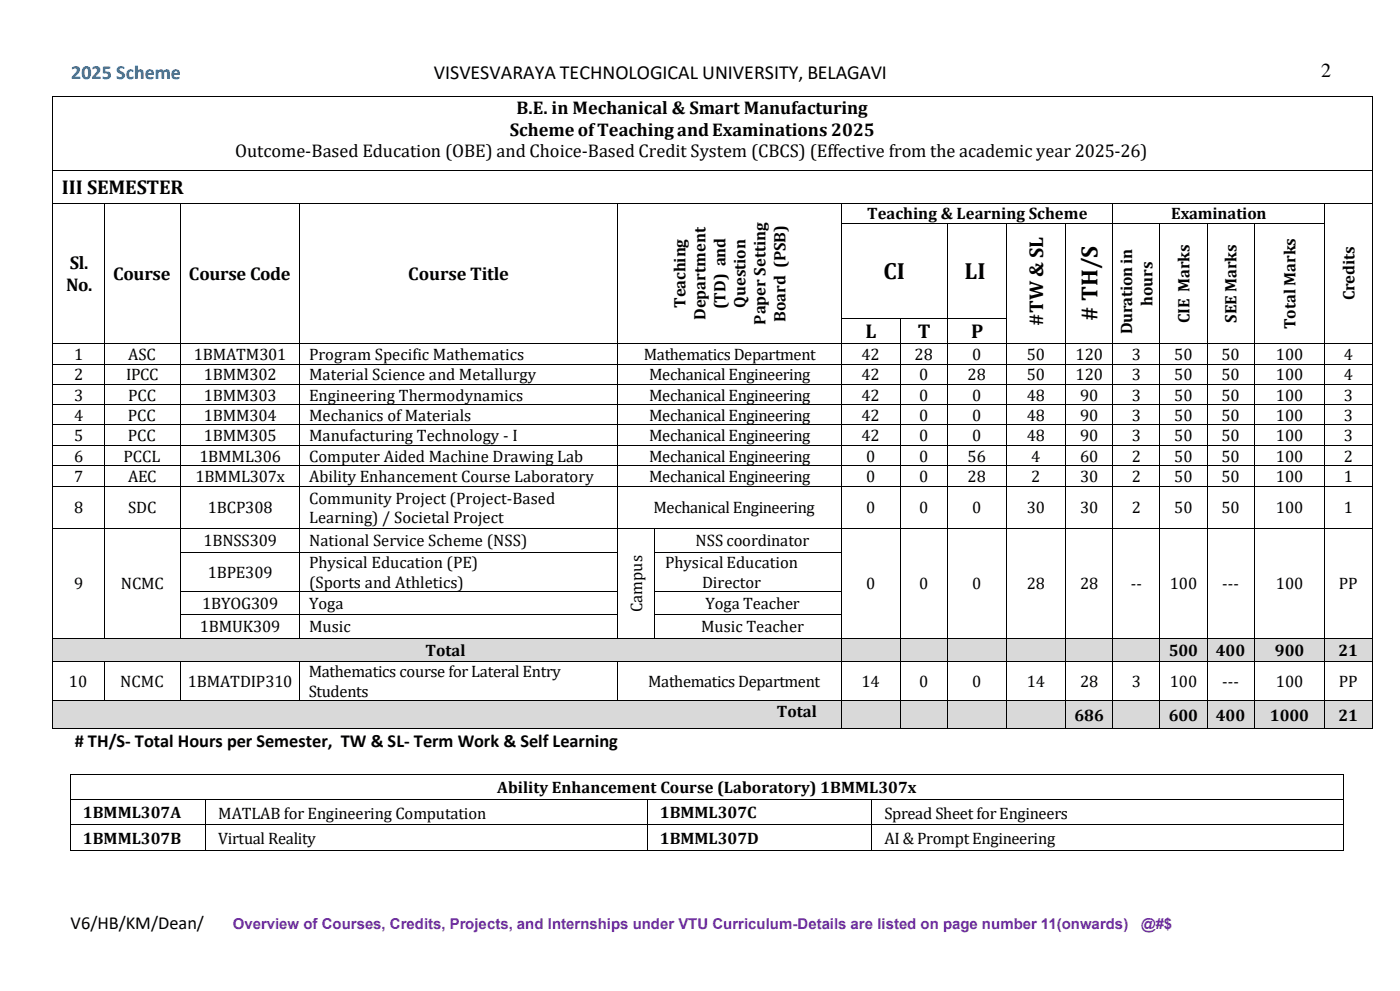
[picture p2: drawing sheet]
<svg xmlns="http://www.w3.org/2000/svg" width="297mm" height="210mm" viewBox="0 0 297 210" stroke-linecap="round" stroke-linejoin="round" font-family="sans-serif">
<defs><g id="words">
<g font-size="5">
<text x="187.4" y="59.2">CI</text>
<text x="204.7" y="59.2">LI</text>
<text x="232.9" y="68" transform="rotate(-90 232.9 68)"># TH/S</text>
</g>
<text font-size="4.2" fill="#0070c0" x="15.1" y="16.8">2025 Scheme</text>
<g font-size="4.2">
<text x="92.1" y="16.8">VISVESVARAYA TECHNOLOGICAL UNIVERSITY, BELAGAVI</text>
<text x="280.3" y="16.4">2</text>
<text x="13.1" y="41.2">III SEMESTER</text>
<text x="183.7" y="71.6">L</text>
<text x="194.7" y="71.6">T</text>
<text x="206.1" y="71.6">P</text>
<text x="221.3" y="69" transform="rotate(-90 221.3 69)">#TW &amp; SL</text>
</g>
<g font-size="3.9">
<text x="108.2" y="28.8">SchemeofTeachingandExaminations 2025</text>
<text x="109.6" y="24.2">B.E. in Mechanical &amp; Smart Manufacturing</text>
<text x="49.9" y="33.3">Outcome-Based Education (OBE) and Choice-Based Credit System (CBCS) (Effective from the academic year 2025-26)</text>
<text x="14.8" y="57.1">Sl.</text>
<text x="24" y="59.4">Course</text>
<text x="40.1" y="59.4">Course Code</text>
<text x="86.6" y="59.4">Course Title</text>
<text x="14" y="61.6">No.</text>
<text x="15.9" y="158.3"># TH/S- Total Hours per Semester, TW &amp; SL- Term Work &amp; Self Learning</text>
<text x="15" y="196.8">V6/HB/KM/Dean/</text>
</g>
<g font-size="3.5">
<text x="184" y="46.4">Teaching &amp; Learning Scheme</text>
<text x="248.5" y="46.4">Examination</text>
<text x="145.4" y="65.3" transform="rotate(-90 145.4 65.3)">Teaching</text>
<text x="153.9" y="65.6" transform="rotate(-90 153.9 65.6)">(TD) and</text>
<text x="158.2" y="65.3" transform="rotate(-90 158.2 65.3)">Question</text>
<text x="244.5" y="64.8" transform="rotate(-90 244.5 64.8)">hours</text>
<text x="287.4" y="63.7" transform="rotate(-90 287.4 63.7)">Credits</text>
<text x="149.7" y="67.8" transform="rotate(-90 149.7 67.8)">Department</text>
<text x="162.4" y="68.8" transform="rotate(-90 162.4 68.8)">Paper Setting</text>
<text x="166.7" y="68.3" transform="rotate(-90 166.7 68.3)">Board (PSB)</text>
<text x="240.2" y="70.9" transform="rotate(-90 240.2 70.9)">Duration in</text>
<text x="252.4" y="68.5" transform="rotate(-90 252.4 68.5)">CIE Marks</text>
<text x="262.4" y="68.5" transform="rotate(-90 262.4 68.5)">SEE Marks</text>
<text x="274.9" y="69.8" transform="rotate(-90 274.9 69.8)">Total Marks</text>
<text x="15.7" y="76.3">1</text>
<text x="27.2" y="76.3">ASC</text>
<text x="41.1" y="76.3">1BMATM301</text>
<text x="65.6" y="76.3">Program Specific Mathematics</text>
<text x="136.6" y="76.3">Mathematics Department</text>
<text x="182.8" y="76.3">42</text>
<text x="194" y="76.3">28</text>
<text x="206.3" y="76.3">0</text>
<text x="217.8" y="76.3">50</text>
<text x="228.2" y="76.3">120</text>
<text x="240.1" y="76.3">3</text>
<text x="249.2" y="76.3">50</text>
<text x="259.2" y="76.3">50</text>
<text x="270.7" y="76.3">100</text>
<text x="285.2" y="76.3">4</text>
<text x="15.7" y="80.6">2</text>
<text x="26.8" y="80.6">IPCC</text>
<text x="43.2" y="80.6">1BMM302</text>
<text x="65.6" y="80.6">Material Science and Metallurgy</text>
<text x="137.7" y="80.6">Mechanical Engineering</text>
<text x="182.8" y="80.6">42</text>
<text x="195" y="80.6">0</text>
<text x="205.3" y="80.6">28</text>
<text x="217.8" y="80.6">50</text>
<text x="228.2" y="80.6">120</text>
<text x="240.1" y="80.6">3</text>
<text x="249.2" y="80.6">50</text>
<text x="259.2" y="80.6">50</text>
<text x="270.7" y="80.6">100</text>
<text x="285.2" y="80.6">4</text>
<text x="15.7" y="84.9">3</text>
<text x="15.7" y="89.2">4</text>
<text x="27.1" y="89.2">PCC</text>
<text x="27.2" y="84.9">PCC</text>
<text x="43.2" y="84.9">1BMM303</text>
<text x="43.2" y="89.2">1BMM304</text>
<text x="65.6" y="84.9">Engineering Thermodynamics</text>
<text x="65.6" y="89.2">Mechanics of Materials</text>
<text x="137.7" y="84.9">Mechanical Engineering</text>
<text x="137.7" y="89.2">Mechanical Engineering</text>
<text x="182.8" y="84.9">42</text>
<text x="182.8" y="89.2">42</text>
<text x="195" y="84.9">0</text>
<text x="195" y="89.2">0</text>
<text x="206.3" y="84.9">0</text>
<text x="206.3" y="89.2">0</text>
<text x="217.8" y="84.9">48</text>
<text x="217.8" y="89.2">48</text>
<text x="229.2" y="84.9">90</text>
<text x="229.2" y="89.2">90</text>
<text x="240.1" y="84.9">3</text>
<text x="240.1" y="89.2">3</text>
<text x="249.2" y="84.9">50</text>
<text x="249.2" y="89.2">50</text>
<text x="259.2" y="84.9">50</text>
<text x="259.2" y="89.2">50</text>
<text x="270.7" y="84.9">100</text>
<text x="270.7" y="89.2">100</text>
<text x="285.2" y="84.9">3</text>
<text x="285.2" y="89.2">3</text>
<text x="15.7" y="93.5">5</text>
<text x="27.1" y="93.5">PCC</text>
<text x="43.2" y="93.5">1BMM305</text>
<text x="65.6" y="93.5">Manufacturing Technology - I</text>
<text x="137.7" y="93.5">Mechanical Engineering</text>
<text x="182.8" y="93.5">42</text>
<text x="195" y="93.5">0</text>
<text x="206.3" y="93.5">0</text>
<text x="217.8" y="93.5">48</text>
<text x="229.2" y="93.5">90</text>
<text x="240.1" y="93.5">3</text>
<text x="249.2" y="93.5">50</text>
<text x="259.2" y="93.5">50</text>
<text x="270.7" y="93.5">100</text>
<text x="285.2" y="93.5">3</text>
<text x="15.7" y="97.8">6</text>
<text x="26.2" y="97.8">PCCL</text>
<text x="42.3" y="97.8">1BMML306</text>
<text x="65.6" y="97.8">Computer Aided Machine Drawing Lab</text>
<text x="137.7" y="97.8">Mechanical Engineering</text>
<text x="183.8" y="97.8">0</text>
<text x="195" y="97.8">0</text>
<text x="205.3" y="97.8">56</text>
<text x="218.8" y="97.8">4</text>
<text x="229.2" y="97.8">60</text>
<text x="240.1" y="97.8">2</text>
<text x="249.2" y="97.8">50</text>
<text x="259.2" y="97.8">50</text>
<text x="270.7" y="97.8">100</text>
<text x="285.2" y="97.8">2</text>
<text x="15.7" y="102.2">7</text>
<text x="27.2" y="102.2">AEC</text>
<text x="41.5" y="102.2">1BMML307x</text>
<text x="65.6" y="102.2">Ability Enhancement Course Laboratory</text>
<text x="65.6" y="106.8">Community Project (Project-Based</text>
<text x="137.7" y="102.2">Mechanical Engineering</text>
<text x="183.8" y="102.2">0</text>
<text x="195" y="102.2">0</text>
<text x="205.3" y="102.2">28</text>
<text x="218.8" y="102.2">2</text>
<text x="229.2" y="102.2">30</text>
<text x="240.1" y="102.2">2</text>
<text x="249.2" y="102.2">50</text>
<text x="259.2" y="102.2">50</text>
<text x="270.7" y="102.2">100</text>
<text x="285.2" y="102.2">1</text>
<text x="15.7" y="108.9">8</text>
<text x="27.2" y="108.9">SDC</text>
<text x="44.1" y="108.9">1BCP308</text>
<text x="65.6" y="110.9">Learning) / Societal Project</text>
<text x="138.7" y="108.9">Mechanical Engineering</text>
<text x="183.8" y="108.9">0</text>
<text x="195" y="108.9">0</text>
<text x="206.3" y="108.9">0</text>
<text x="217.8" y="108.9">30</text>
<text x="229.2" y="108.9">30</text>
<text x="240.1" y="108.9">2</text>
<text x="249.2" y="108.9">50</text>
<text x="259.2" y="108.9">50</text>
<text x="270.7" y="108.9">100</text>
<text x="285.2" y="108.9">1</text>
<text x="43.2" y="115.8">1BNSS309</text>
<text x="65.6" y="115.8">National Service Scheme (NSS)</text>
<text x="147.6" y="115.8">NSS coordinator</text>
<text x="15.7" y="125">9</text>
<text x="25.7" y="125">NCMC</text>
<text x="44.1" y="122.5">1BPE309</text>
<text x="65.6" y="120.4">Physical Education (PE)</text>
<text x="65.6" y="124.6">(Sports and Athletics)</text>
<text x="141.1" y="120.4">PhysicalEducation</text>
<text x="149" y="124.6">Director</text>
<text x="183.8" y="125">0</text>
<text x="195" y="125">0</text>
<text x="206.3" y="125">0</text>
<text x="217.8" y="125">28</text>
<text x="229.2" y="125">28</text>
<text x="239.9" y="125">--</text>
<text x="248.2" y="125">100</text>
<text x="259.3" y="125">---</text>
<text x="270.7" y="125">100</text>
<text x="284.1" y="125">PP</text>
<text x="42.9" y="129.2">1BYOG309</text>
<text x="65.6" y="129.2">Yoga</text>
<text x="136.3" y="129.8" transform="rotate(-90 136.3 129.8)">Campus</text>
<text x="149.7" y="129.2">Yoga Teacher</text>
<text x="42.4" y="134.1">1BMUK309</text>
<text x="65.6" y="134.1">Music</text>
<text x="148.7" y="134.1">Music Teacher</text>
<text x="65.5" y="143.6">Mathematics course for Lateral Entry</text>
<text x="90.3" y="139">Total</text>
<text x="248" y="139">500</text>
<text x="258" y="139">400</text>
<text x="270.5" y="139">900</text>
<text x="284" y="139">21</text>
<text x="14.6" y="145.7">10</text>
<text x="25.5" y="145.7">NCMC</text>
<text x="39.8" y="145.7">1BMATDIP310</text>
<text x="65.5" y="147.7">Students</text>
<text x="137.5" y="145.7">Mathematics Department</text>
<text x="182.8" y="145.7">14</text>
<text x="195" y="145.7">0</text>
<text x="206.3" y="145.7">0</text>
<text x="217.8" y="145.7">14</text>
<text x="229.2" y="145.7">28</text>
<text x="240.1" y="145.7">3</text>
<text x="248.2" y="145.7">100</text>
<text x="259.3" y="145.7">---</text>
<text x="270.7" y="145.7">100</text>
<text x="284.1" y="145.7">PP</text>
<text x="164.8" y="152.1">Total</text>
<text x="228" y="152.8">686</text>
<text x="248" y="152.8">600</text>
<text x="258" y="152.8">400</text>
<text x="269.5" y="152.8">1000</text>
<text x="284" y="152.8">21</text>
<text x="17.6" y="173.5">1BMML307A</text>
<text x="46.3" y="173.6">MATLAB for Engineering Computation</text>
<text x="105.5" y="168.1">Ability Enhancement Course (Laboratory) 1BMML307x</text>
<text x="140" y="173.5">1BMML307C</text>
<text x="187.6" y="173.6">Spread Sheet for Engineers</text>
<text x="17.6" y="178.8">1BMML307B</text>
<text x="46.3" y="179">Virtual Reality</text>
<text x="140" y="178.8">1BMML307D</text>
<text x="187.6" y="179">AI &amp; PromptEngineering</text>
</g>
<g font-size="3.2" fill="#7030a0">
<text x="49.4" y="196.8">Overview of Courses, Credits, Projects, and Internships under VTU Curriculum-Details are listed on page number 11(onwards)</text>
<text x="242.1" y="196.8">@#$</text>
</g>
</g></defs>
<g fill="#000">
<path d="M11 20.3h.1v.2h-.1z" fill-rule="evenodd"/>
<path d="M11 20.3h.1v.2h-.1z" fill-rule="evenodd"/>
<path d="M11 36.1h.1v.1h-.1z" fill-rule="evenodd"/>
<path d="M291 20.3h.2v.2h-.2z" fill-rule="evenodd"/>
<path d="M291 20.3h.2v.2h-.2z" fill-rule="evenodd"/>
<path d="M291 36.1h.2v.1h-.2z" fill-rule="evenodd"/>
<path d="M11 43h.1v.1h-.1z" fill-rule="evenodd"/>
<path d="M11 47.3h.1v.1h-.1z" fill-rule="evenodd"/>
<path d="M22 43h.2v.1h-.2z" fill-rule="evenodd"/>
<path d="M22 47.3h.2v.1h-.2z" fill-rule="evenodd"/>
<path d="M38.1 43h.2v.1h-.2z" fill-rule="evenodd"/>
<path d="M38.1 47.3h.2v.1h-.2z" fill-rule="evenodd"/>
<path d="M63.4 43h.2v.1h-.2z" fill-rule="evenodd"/>
<path d="M63.4 47.3h.2v.1h-.2z" fill-rule="evenodd"/>
<path d="M131 43h.2v.1h-.2z" fill-rule="evenodd"/>
<path d="M131 47.3h.2v.1h-.2z" fill-rule="evenodd"/>
<path d="M178.5 43h.1v.1h-.1z" fill-rule="evenodd"/>
<path d="M178.5 47.3h.1v.1h-.1z" fill-rule="evenodd"/>
<path d="M200.9 47.3h.2v.1h-.2z" fill-rule="evenodd"/>
<path d="M213.4 47.3h.2v.1h-.2z" fill-rule="evenodd"/>
<path d="M226.1 47.3h.1v.1h-.1z" fill-rule="evenodd"/>
<path d="M236 43h.2v.1h-.2z" fill-rule="evenodd"/>
<path d="M236 47.3h.2v.1h-.2z" fill-rule="evenodd"/>
<path d="M246 47.3h.2v.1h-.2z" fill-rule="evenodd"/>
<path d="M256 47.3h.2v.1h-.2z" fill-rule="evenodd"/>
<path d="M266.1 47.3h.1v.1h-.1z" fill-rule="evenodd"/>
<path d="M281.1 43h.1v.1h-.1z" fill-rule="evenodd"/>
<path d="M281.1 47.3h.1v.1h-.1z" fill-rule="evenodd"/>
<path d="M291 43h.2v.1h-.2z" fill-rule="evenodd"/>
<path d="M291 47.3h.2v.1h-.2z" fill-rule="evenodd"/>
<path d="M11 67.5h.1v.1h-.1z" fill-rule="evenodd"/>
<path d="M11 72.8h.1v.2h-.1z" fill-rule="evenodd"/>
<path d="M11 77.1h.1v.2h-.1z" fill-rule="evenodd"/>
<path d="M22 67.5h.2v.1h-.2z" fill-rule="evenodd"/>
<path d="M22 72.8h.2v.2h-.2z" fill-rule="evenodd"/>
<path d="M22 77.1h.2v.2h-.2z" fill-rule="evenodd"/>
<path d="M38.1 67.5h.2v.1h-.2z" fill-rule="evenodd"/>
<path d="M38.1 72.8h.2v.2h-.2z" fill-rule="evenodd"/>
<path d="M38.1 77.1h.2v.2h-.2z" fill-rule="evenodd"/>
<path d="M63.4 67.5h.2v.1h-.2z" fill-rule="evenodd"/>
<path d="M63.4 72.8h.2v.2h-.2z" fill-rule="evenodd"/>
<path d="M63.4 77.1h.2v.2h-.2z" fill-rule="evenodd"/>
<path d="M131 67.5h.2v.1h-.2z" fill-rule="evenodd"/>
<path d="M131 72.8h.2v.2h-.2z" fill-rule="evenodd"/>
<path d="M131 77.1h.2v.2h-.2z" fill-rule="evenodd"/>
<path d="M178.5 67.5h.1v.1h-.1z" fill-rule="evenodd"/>
<path d="M178.5 72.8h.1v.2h-.1z" fill-rule="evenodd"/>
<path d="M178.5 77.1h.1v.2h-.1z" fill-rule="evenodd"/>
<path d="M190.9 67.5h.2v.1h-.2z" fill-rule="evenodd"/>
<path d="M190.9 72.8h.2v.2h-.2z" fill-rule="evenodd"/>
<path d="M190.9 77.1h.2v.2h-.2z" fill-rule="evenodd"/>
<path d="M200.9 67.5h.2v.1h-.2z" fill-rule="evenodd"/>
<path d="M200.9 72.8h.2v.2h-.2z" fill-rule="evenodd"/>
<path d="M200.9 77.1h.2v.2h-.2z" fill-rule="evenodd"/>
<path d="M213.4 67.5h.2v.1h-.2z" fill-rule="evenodd"/>
<path d="M213.4 72.8h.2v.2h-.2z" fill-rule="evenodd"/>
<path d="M213.4 77.1h.2v.2h-.2z" fill-rule="evenodd"/>
<path d="M226.1 67.5h.1v.1h-.1z" fill-rule="evenodd"/>
<path d="M226.1 72.8h.1v.2h-.1z" fill-rule="evenodd"/>
<path d="M226.1 77.1h.1v.2h-.1z" fill-rule="evenodd"/>
<path d="M236 67.5h.2v.1h-.2z" fill-rule="evenodd"/>
<path d="M236 72.8h.2v.2h-.2z" fill-rule="evenodd"/>
<path d="M236 77.1h.2v.2h-.2z" fill-rule="evenodd"/>
<path d="M246 67.5h.2v.1h-.2z" fill-rule="evenodd"/>
<path d="M246 72.8h.2v.2h-.2z" fill-rule="evenodd"/>
<path d="M246 77.1h.2v.2h-.2z" fill-rule="evenodd"/>
<path d="M256 67.5h.2v.1h-.2z" fill-rule="evenodd"/>
<path d="M256 72.8h.2v.2h-.2z" fill-rule="evenodd"/>
<path d="M256 77.1h.2v.2h-.2z" fill-rule="evenodd"/>
<path d="M266.1 67.5h.1v.1h-.1z" fill-rule="evenodd"/>
<path d="M266.1 72.8h.1v.2h-.1z" fill-rule="evenodd"/>
<path d="M266.1 77.1h.1v.2h-.1z" fill-rule="evenodd"/>
<path d="M281.1 67.5h.1v.1h-.1z" fill-rule="evenodd"/>
<path d="M281.1 72.8h.1v.2h-.1z" fill-rule="evenodd"/>
<path d="M281.1 77.1h.1v.2h-.1z" fill-rule="evenodd"/>
<path d="M291 67.5h.2v.1h-.2z" fill-rule="evenodd"/>
<path d="M291 72.8h.2v.2h-.2z" fill-rule="evenodd"/>
<path d="M291 77.1h.2v.2h-.2z" fill-rule="evenodd"/>
<path d="M11 81.4h.1v.2h-.1z" fill-rule="evenodd"/>
<path d="M11 85.7h.1v.2h-.1z" fill-rule="evenodd"/>
<path d="M11 90h.1v.2h-.1z" fill-rule="evenodd"/>
<path d="M11 94.3h.1v.2h-.1z" fill-rule="evenodd"/>
<path d="M11 98.7h.1v.1h-.1z" fill-rule="evenodd"/>
<path d="M22 81.4h.2v.2h-.2z" fill-rule="evenodd"/>
<path d="M22 85.7h.2v.2h-.2z" fill-rule="evenodd"/>
<path d="M22 90h.2v.2h-.2z" fill-rule="evenodd"/>
<path d="M22 94.3h.2v.2h-.2z" fill-rule="evenodd"/>
<path d="M22 98.7h.2v.1h-.2z" fill-rule="evenodd"/>
<path d="M38.1 81.4h.2v.2h-.2z" fill-rule="evenodd"/>
<path d="M38.1 85.7h.2v.2h-.2z" fill-rule="evenodd"/>
<path d="M38.1 90h.2v.2h-.2z" fill-rule="evenodd"/>
<path d="M38.1 94.3h.2v.2h-.2z" fill-rule="evenodd"/>
<path d="M38.1 98.7h.2v.1h-.2z" fill-rule="evenodd"/>
<path d="M63.4 81.4h.2v.2h-.2z" fill-rule="evenodd"/>
<path d="M63.4 85.7h.2v.2h-.2z" fill-rule="evenodd"/>
<path d="M63.4 90h.2v.2h-.2z" fill-rule="evenodd"/>
<path d="M63.4 94.3h.2v.2h-.2z" fill-rule="evenodd"/>
<path d="M63.4 98.7h.2v.1h-.2z" fill-rule="evenodd"/>
<path d="M131 81.4h.2v.2h-.2z" fill-rule="evenodd"/>
<path d="M131 85.7h.2v.2h-.2z" fill-rule="evenodd"/>
<path d="M131 90h.2v.2h-.2z" fill-rule="evenodd"/>
<path d="M131 94.3h.2v.2h-.2z" fill-rule="evenodd"/>
<path d="M131 98.7h.2v.1h-.2z" fill-rule="evenodd"/>
<path d="M178.5 81.4h.1v.2h-.1z" fill-rule="evenodd"/>
<path d="M178.5 85.7h.1v.2h-.1z" fill-rule="evenodd"/>
<path d="M178.5 90h.1v.2h-.1z" fill-rule="evenodd"/>
<path d="M178.5 94.3h.1v.2h-.1z" fill-rule="evenodd"/>
<path d="M178.5 98.7h.1v.1h-.1z" fill-rule="evenodd"/>
<path d="M190.9 81.4h.2v.2h-.2z" fill-rule="evenodd"/>
<path d="M190.9 85.7h.2v.2h-.2z" fill-rule="evenodd"/>
<path d="M190.9 90h.2v.2h-.2z" fill-rule="evenodd"/>
<path d="M190.9 94.3h.2v.2h-.2z" fill-rule="evenodd"/>
<path d="M190.9 98.7h.2v.1h-.2z" fill-rule="evenodd"/>
<path d="M200.9 81.4h.2v.2h-.2z" fill-rule="evenodd"/>
<path d="M200.9 85.7h.2v.2h-.2z" fill-rule="evenodd"/>
<path d="M200.9 90h.2v.2h-.2z" fill-rule="evenodd"/>
<path d="M200.9 94.3h.2v.2h-.2z" fill-rule="evenodd"/>
<path d="M200.9 98.7h.2v.1h-.2z" fill-rule="evenodd"/>
<path d="M213.4 81.4h.2v.2h-.2z" fill-rule="evenodd"/>
<path d="M213.4 85.7h.2v.2h-.2z" fill-rule="evenodd"/>
<path d="M213.4 90h.2v.2h-.2z" fill-rule="evenodd"/>
<path d="M213.4 94.3h.2v.2h-.2z" fill-rule="evenodd"/>
<path d="M213.4 98.7h.2v.1h-.2z" fill-rule="evenodd"/>
<path d="M226.1 81.4h.1v.2h-.1z" fill-rule="evenodd"/>
<path d="M226.1 85.7h.1v.2h-.1z" fill-rule="evenodd"/>
<path d="M226.1 90h.1v.2h-.1z" fill-rule="evenodd"/>
<path d="M226.1 94.3h.1v.2h-.1z" fill-rule="evenodd"/>
<path d="M226.1 98.7h.1v.1h-.1z" fill-rule="evenodd"/>
<path d="M236 81.4h.2v.2h-.2z" fill-rule="evenodd"/>
<path d="M236 85.7h.2v.2h-.2z" fill-rule="evenodd"/>
<path d="M236 90h.2v.2h-.2z" fill-rule="evenodd"/>
<path d="M236 94.3h.2v.2h-.2z" fill-rule="evenodd"/>
<path d="M236 98.7h.2v.1h-.2z" fill-rule="evenodd"/>
<path d="M246 81.4h.2v.2h-.2z" fill-rule="evenodd"/>
<path d="M246 85.7h.2v.2h-.2z" fill-rule="evenodd"/>
<path d="M246 90h.2v.2h-.2z" fill-rule="evenodd"/>
<path d="M246 94.3h.2v.2h-.2z" fill-rule="evenodd"/>
<path d="M246 98.7h.2v.1h-.2z" fill-rule="evenodd"/>
<path d="M256 81.4h.2v.2h-.2z" fill-rule="evenodd"/>
<path d="M256 85.7h.2v.2h-.2z" fill-rule="evenodd"/>
<path d="M256 90h.2v.2h-.2z" fill-rule="evenodd"/>
<path d="M256 94.3h.2v.2h-.2z" fill-rule="evenodd"/>
<path d="M256 98.7h.2v.1h-.2z" fill-rule="evenodd"/>
<path d="M266.1 81.4h.1v.2h-.1z" fill-rule="evenodd"/>
<path d="M266.1 85.7h.1v.2h-.1z" fill-rule="evenodd"/>
<path d="M266.1 90h.1v.2h-.1z" fill-rule="evenodd"/>
<path d="M266.1 94.3h.1v.2h-.1z" fill-rule="evenodd"/>
<path d="M266.1 98.7h.1v.1h-.1z" fill-rule="evenodd"/>
<path d="M281.1 81.4h.1v.2h-.1z" fill-rule="evenodd"/>
<path d="M281.1 85.7h.1v.2h-.1z" fill-rule="evenodd"/>
<path d="M281.1 90h.1v.2h-.1z" fill-rule="evenodd"/>
<path d="M281.1 94.3h.1v.2h-.1z" fill-rule="evenodd"/>
<path d="M281.1 98.7h.1v.1h-.1z" fill-rule="evenodd"/>
<path d="M291 81.4h.2v.2h-.2z" fill-rule="evenodd"/>
<path d="M291 85.7h.2v.2h-.2z" fill-rule="evenodd"/>
<path d="M291 90h.2v.2h-.2z" fill-rule="evenodd"/>
<path d="M291 94.3h.2v.2h-.2z" fill-rule="evenodd"/>
<path d="M291 98.7h.2v.1h-.2z" fill-rule="evenodd"/>
<path d="M11 103h.1v.1h-.1z" fill-rule="evenodd"/>
<path d="M11 112h.1v.2h-.1z" fill-rule="evenodd"/>
<path d="M11 116.9h.1v.2h-.1z" fill-rule="evenodd"/>
<path d="M22 103h.2v.1h-.2z" fill-rule="evenodd"/>
<path d="M22 112h.2v.2h-.2z" fill-rule="evenodd"/>
<path d="M22 116.9h.2v.2h-.2z" fill-rule="evenodd"/>
<path d="M38.1 103h.2v.1h-.2z" fill-rule="evenodd"/>
<path d="M38.1 112h.2v.2h-.2z" fill-rule="evenodd"/>
<path d="M38.1 116.9h.2v.2h-.2z" fill-rule="evenodd"/>
<path d="M63.4 103h.2v.1h-.2z" fill-rule="evenodd"/>
<path d="M63.4 112h.2v.2h-.2z" fill-rule="evenodd"/>
<path d="M63.4 116.9h.2v.2h-.2z" fill-rule="evenodd"/>
<path d="M131 103h.2v.1h-.2z" fill-rule="evenodd"/>
<path d="M131 112h.2v.2h-.2z" fill-rule="evenodd"/>
<path d="M131 116.9h.2v.2h-.2z" fill-rule="evenodd"/>
<path d="M138.9 112h.1v.2h-.1z" fill-rule="evenodd"/>
<path d="M138.9 116.9h.1v.2h-.1z" fill-rule="evenodd"/>
<path d="M178.5 103h.1v.1h-.1z" fill-rule="evenodd"/>
<path d="M178.5 112h.1v.2h-.1z" fill-rule="evenodd"/>
<path d="M178.5 116.9h.1v.2h-.1z" fill-rule="evenodd"/>
<path d="M190.9 103h.2v.1h-.2z" fill-rule="evenodd"/>
<path d="M190.9 112h.2v.2h-.2z" fill-rule="evenodd"/>
<path d="M190.9 116.9h.2v.2h-.2z" fill-rule="evenodd"/>
<path d="M200.9 103h.2v.1h-.2z" fill-rule="evenodd"/>
<path d="M200.9 112h.2v.2h-.2z" fill-rule="evenodd"/>
<path d="M200.9 116.9h.2v.2h-.2z" fill-rule="evenodd"/>
<path d="M213.4 103h.2v.1h-.2z" fill-rule="evenodd"/>
<path d="M213.4 112h.2v.2h-.2z" fill-rule="evenodd"/>
<path d="M213.4 116.9h.2v.2h-.2z" fill-rule="evenodd"/>
<path d="M226.1 103h.1v.1h-.1z" fill-rule="evenodd"/>
<path d="M226.1 112h.1v.2h-.1z" fill-rule="evenodd"/>
<path d="M226.1 116.9h.1v.2h-.1z" fill-rule="evenodd"/>
<path d="M236 103h.2v.1h-.2z" fill-rule="evenodd"/>
<path d="M236 112h.2v.2h-.2z" fill-rule="evenodd"/>
<path d="M236 116.9h.2v.2h-.2z" fill-rule="evenodd"/>
<path d="M246 103h.2v.1h-.2z" fill-rule="evenodd"/>
<path d="M246 112h.2v.2h-.2z" fill-rule="evenodd"/>
<path d="M246 116.9h.2v.2h-.2z" fill-rule="evenodd"/>
<path d="M256 103h.2v.1h-.2z" fill-rule="evenodd"/>
<path d="M256 112h.2v.2h-.2z" fill-rule="evenodd"/>
<path d="M256 116.9h.2v.2h-.2z" fill-rule="evenodd"/>
<path d="M266.1 103h.1v.1h-.1z" fill-rule="evenodd"/>
<path d="M266.1 112h.1v.2h-.1z" fill-rule="evenodd"/>
<path d="M266.1 116.9h.1v.2h-.1z" fill-rule="evenodd"/>
<path d="M281.1 103h.1v.1h-.1z" fill-rule="evenodd"/>
<path d="M281.1 112h.1v.2h-.1z" fill-rule="evenodd"/>
<path d="M281.1 116.9h.1v.2h-.1z" fill-rule="evenodd"/>
<path d="M291 103h.2v.1h-.2z" fill-rule="evenodd"/>
<path d="M291 112h.2v.2h-.2z" fill-rule="evenodd"/>
<path d="M291 116.9h.2v.2h-.2z" fill-rule="evenodd"/>
<path d="M11 125.4h.1v.1h-.1z" fill-rule="evenodd"/>
<path d="M11 130.3h.1v.2h-.1z" fill-rule="evenodd"/>
<path d="M22 125.4h.2v.1h-.2z" fill-rule="evenodd"/>
<path d="M22 130.3h.2v.2h-.2z" fill-rule="evenodd"/>
<path d="M38.1 125.4h.2v.1h-.2z" fill-rule="evenodd"/>
<path d="M38.1 130.3h.2v.2h-.2z" fill-rule="evenodd"/>
<path d="M63.4 125.4h.2v.1h-.2z" fill-rule="evenodd"/>
<path d="M63.4 130.3h.2v.2h-.2z" fill-rule="evenodd"/>
<path d="M131 125.4h.2v.1h-.2z" fill-rule="evenodd"/>
<path d="M131 130.3h.2v.2h-.2z" fill-rule="evenodd"/>
<path d="M138.9 125.4h.1v.1h-.1z" fill-rule="evenodd"/>
<path d="M138.9 130.3h.1v.2h-.1z" fill-rule="evenodd"/>
<path d="M178.5 125.4h.1v.1h-.1z" fill-rule="evenodd"/>
<path d="M178.5 130.3h.1v.2h-.1z" fill-rule="evenodd"/>
<path d="M190.9 125.4h.2v.1h-.2z" fill-rule="evenodd"/>
<path d="M190.9 130.3h.2v.2h-.2z" fill-rule="evenodd"/>
<path d="M200.9 125.4h.2v.1h-.2z" fill-rule="evenodd"/>
<path d="M200.9 130.3h.2v.2h-.2z" fill-rule="evenodd"/>
<path d="M213.4 125.4h.2v.1h-.2z" fill-rule="evenodd"/>
<path d="M213.4 130.3h.2v.2h-.2z" fill-rule="evenodd"/>
<path d="M226.1 125.4h.1v.1h-.1z" fill-rule="evenodd"/>
<path d="M226.1 130.3h.1v.2h-.1z" fill-rule="evenodd"/>
<path d="M236 125.4h.2v.1h-.2z" fill-rule="evenodd"/>
<path d="M236 130.3h.2v.2h-.2z" fill-rule="evenodd"/>
<path d="M246 125.4h.2v.1h-.2z" fill-rule="evenodd"/>
<path d="M246 130.3h.2v.2h-.2z" fill-rule="evenodd"/>
<path d="M256 125.4h.2v.1h-.2z" fill-rule="evenodd"/>
<path d="M256 130.3h.2v.2h-.2z" fill-rule="evenodd"/>
<path d="M266.1 125.4h.1v.1h-.1z" fill-rule="evenodd"/>
<path d="M266.1 130.3h.1v.2h-.1z" fill-rule="evenodd"/>
<path d="M281.1 125.4h.1v.1h-.1z" fill-rule="evenodd"/>
<path d="M281.1 130.3h.1v.2h-.1z" fill-rule="evenodd"/>
<path d="M291 125.4h.2v.1h-.2z" fill-rule="evenodd"/>
<path d="M291 130.3h.2v.2h-.2z" fill-rule="evenodd"/>
</g>
<g fill="none" stroke="#000" stroke-width=".21">
<path d="M11 20.5v15.6M11 36.2v6.8M11.1 20.4h279.9M11.1 36.2h279.9M291.1 20.5v15.6M291.1 36.2v6.8M11 43.1v4.2M11 47.4v20.1M11.1 43.1h10.9M22.1 43.1v4.2M22.1 47.4v20.1M22.2 43.1h16"/>
<path d="M38.2 43.1v4.2M38.2 47.4v20.1M38.3 43.1h25.1M63.5 43.1v4.2M63.5 47.4v20.1M63.6 43.1h67.4M131.1 43.1v4.2M131.1 47.4v20.1M131.2 43.1h47.3M178.5 43.1v4.2M178.5 47.4v20.1M178.6 43.1h57.4"/>
<path d="M178.6 47.3h22.3M201 47.4v20.1M201.1 47.3h12.3M213.5 47.4v20.1M213.6 47.3h12.5M226.1 47.4v20.1M226.2 47.3h9.8M236.1 43.1v4.2M236.1 47.4v20.1M236.2 43.1h44.9M236.2 47.3h9.8M246.1 47.4v20.1"/>
<path d="M246.2 47.3h9.8M256.1 47.4v20.1M256.2 47.3h9.9M266.1 47.4v20.1M266.2 47.3h14.9M281.1 43.1v4.2M281.1 47.4v20.1M281.2 43.1h9.8M291.1 43.1v4.2M291.1 47.4v20.1M11 67.6v5.2M11 73v4.1"/>
<path d="M11 77.3v4.1M11.1 72.9h10.9M11.1 77.2h10.9M22.1 67.6v5.2M22.1 73v4.1M22.1 77.3v4.1M22.2 72.9h16M22.2 77.2h16M38.2 67.6v5.2M38.2 73v4.1M38.2 77.3v4.1M38.3 72.9h25.1"/>
<path d="M38.3 77.2h25.1M63.5 67.6v5.2M63.5 73v4.1M63.5 77.3v4.1M63.6 72.9h67.4M63.6 77.2h67.4M131.1 67.6v5.2M131.1 73v4.1M131.1 77.3v4.1M131.2 72.9h47.3M131.2 77.2h47.3M178.5 67.6v5.2"/>
<path d="M178.5 73v4.1M178.5 77.3v4.1M178.6 67.5h12.3M178.6 72.9h12.3M178.6 77.2h12.3M191 67.6v5.2M191 73v4.1M191 77.3v4.1M191.1 67.5h9.8M191.1 72.9h9.8M191.1 77.2h9.8M201 67.6v5.2"/>
<path d="M201 73v4.1M201 77.3v4.1M201.1 67.5h12.3M201.1 72.9h12.3M201.1 77.2h12.3M213.5 67.6v5.2M213.5 73v4.1M213.5 77.3v4.1M213.6 72.9h12.5M213.6 77.2h12.5M226.1 67.6v5.2M226.1 73v4.1"/>
<path d="M226.1 77.3v4.1M226.2 72.9h9.8M226.2 77.2h9.8M236.1 67.6v5.2M236.1 73v4.1M236.1 77.3v4.1M236.2 72.9h9.8M236.2 77.2h9.8M246.1 67.6v5.2M246.1 73v4.1M246.1 77.3v4.1M246.2 72.9h9.8"/>
<path d="M246.2 77.2h9.8M256.1 67.6v5.2M256.1 73v4.1M256.1 77.3v4.1M256.2 72.9h9.9M256.2 77.2h9.9M266.1 67.6v5.2M266.1 73v4.1M266.1 77.3v4.1M266.2 72.9h14.9M266.2 77.2h14.9M281.1 67.6v5.2"/>
<path d="M281.1 73v4.1M281.1 77.3v4.1M281.2 72.9h9.8M281.2 77.2h9.8M291.1 67.6v5.2M291.1 73v4.1M291.1 77.3v4.1M11 81.6v4.1M11 85.9v4.1M11 90.2v4.1M11 94.5v4.2M11 98.8v4.2"/>
<path d="M11.1 81.5h10.9M11.1 85.8h10.9M11.1 90.1h10.9M11.1 94.4h10.9M11.1 98.7h10.9M22.1 81.6v4.1M22.1 85.9v4.1M22.1 90.2v4.1M22.1 94.5v4.2M22.1 98.8v4.2M22.2 81.5h16M22.2 85.8h16"/>
<path d="M22.2 90.1h16M22.2 94.4h16M22.2 98.7h16M38.2 81.6v4.1M38.2 85.9v4.1M38.2 90.2v4.1M38.2 94.5v4.2M38.2 98.8v4.2M38.3 81.5h25.1M38.3 85.8h25.1M38.3 90.1h25.1M38.3 94.4h25.1"/>
<path d="M38.3 98.7h25.1M63.5 81.6v4.1M63.5 85.9v4.1M63.5 90.2v4.1M63.5 94.5v4.2M63.5 98.8v4.2M63.6 81.5h67.4M63.6 85.8h67.4M63.6 90.1h67.4M63.6 94.4h67.4M63.6 98.7h67.4M131.1 81.6v4.1"/>
<path d="M131.1 85.9v4.1M131.1 90.2v4.1M131.1 94.5v4.2M131.1 98.8v4.2M131.2 81.5h47.3M131.2 85.8h47.3M131.2 90.1h47.3M131.2 94.4h47.3M131.2 98.7h47.3M178.5 81.6v4.1M178.5 85.9v4.1M178.5 90.2v4.1"/>
<path d="M178.5 94.5v4.2M178.5 98.8v4.2M178.6 81.5h12.3M178.6 85.8h12.3M178.6 90.1h12.3M178.6 94.4h12.3M178.6 98.7h12.3M191 81.6v4.1M191 85.9v4.1M191 90.2v4.1M191 94.5v4.2M191 98.8v4.2"/>
<path d="M191.1 81.5h9.8M191.1 85.8h9.8M191.1 90.1h9.8M191.1 94.4h9.8M191.1 98.7h9.8M201 81.6v4.1M201 85.9v4.1M201 90.2v4.1M201 94.5v4.2M201 98.8v4.2M201.1 81.5h12.3M201.1 85.8h12.3"/>
<path d="M201.1 90.1h12.3M201.1 94.4h12.3M201.1 98.7h12.3M213.5 81.6v4.1M213.5 85.9v4.1M213.5 90.2v4.1M213.5 94.5v4.2M213.5 98.8v4.2M213.6 81.5h12.5M213.6 85.8h12.5M213.6 90.1h12.5M213.6 94.4h12.5"/>
<path d="M213.6 98.7h12.5M226.1 81.6v4.1M226.1 85.9v4.1M226.1 90.2v4.1M226.1 94.5v4.2M226.1 98.8v4.2M226.2 81.5h9.8M226.2 85.8h9.8M226.2 90.1h9.8M226.2 94.4h9.8M226.2 98.7h9.8M236.1 81.6v4.1"/>
<path d="M236.1 85.9v4.1M236.1 90.2v4.1M236.1 94.5v4.2M236.1 98.8v4.2M236.2 81.5h9.8M236.2 85.8h9.8M236.2 90.1h9.8M236.2 94.4h9.8M236.2 98.7h9.8M246.1 81.6v4.1M246.1 85.9v4.1M246.1 90.2v4.1"/>
<path d="M246.1 94.5v4.2M246.1 98.8v4.2M246.2 81.5h9.8M246.2 85.8h9.8M246.2 90.1h9.8M246.2 94.4h9.8M246.2 98.7h9.8M256.1 81.6v4.1M256.1 85.9v4.1M256.1 90.2v4.1M256.1 94.5v4.2M256.1 98.8v4.2"/>
<path d="M256.2 81.5h9.9M256.2 85.8h9.9M256.2 90.1h9.9M256.2 94.4h9.9M256.2 98.7h9.9M266.1 81.6v4.1M266.1 85.9v4.1M266.1 90.2v4.1M266.1 94.5v4.2M266.1 98.8v4.2M266.2 81.5h14.9M266.2 85.8h14.9"/>
<path d="M266.2 90.1h14.9M266.2 94.4h14.9M266.2 98.7h14.9M281.1 81.6v4.1M281.1 85.9v4.1M281.1 90.2v4.1M281.1 94.5v4.2M281.1 98.8v4.2M281.2 81.5h9.8M281.2 85.8h9.8M281.2 90.1h9.8M281.2 94.4h9.8"/>
<path d="M281.2 98.7h9.8M291.1 81.6v4.1M291.1 85.9v4.1M291.1 90.2v4.1M291.1 94.5v4.2M291.1 98.8v4.2M11 103.1v8.9M11 112.2v4.7M11 117.1v8.3M11.1 103.1h10.9M11.1 112.1h10.9M22.1 103.1v8.9"/>
<path d="M22.1 112.2v4.7M22.1 117.1v8.3M22.2 103.1h16M22.2 112.1h16M38.2 103.1v8.9M38.2 112.2v4.7M38.2 117.1v8.3M38.3 103.1h25.1M38.3 112.1h25.1M38.3 117h25.1M63.5 103.1v8.9M63.5 112.2v4.7"/>
<path d="M63.5 117.1v8.3M63.6 103.1h67.4M63.6 112.1h67.4M63.6 117h67.4M131.1 103.1v8.9M131.1 112.2v4.7M131.1 117.1v8.3M131.2 103.1h47.3M131.2 112.1h7.7M139 112.2v4.7M139 117.1v8.3M139 112.1h39.5"/>
<path d="M139 117h39.5M178.5 103.1v8.9M178.5 112.2v4.7M178.5 117.1v8.3M178.6 103.1h12.3M178.6 112.1h12.3M191 103.1v8.9M191 112.2v4.7M191 117.1v8.3M191.1 103.1h9.8M191.1 112.1h9.8M201 103.1v8.9"/>
<path d="M201 112.2v4.7M201 117.1v8.3M201.1 103.1h12.3M201.1 112.1h12.3M213.5 103.1v8.9M213.5 112.2v4.7M213.5 117.1v8.3M213.6 103.1h12.5M213.6 112.1h12.5M226.1 103.1v8.9M226.1 112.2v4.7M226.1 117.1v8.3"/>
<path d="M226.2 103.1h9.8M226.2 112.1h9.8M236.1 103.1v8.9M236.1 112.2v4.7M236.1 117.1v8.3M236.2 103.1h9.8M236.2 112.1h9.8M246.1 103.1v8.9M246.1 112.2v4.7M246.1 117.1v8.3M246.2 103.1h9.8M246.2 112.1h9.8"/>
<path d="M256.1 103.1v8.9M256.1 112.2v4.7M256.1 117.1v8.3M256.2 103.1h9.9M256.2 112.1h9.9M266.1 103.1v8.9M266.1 112.2v4.7M266.1 117.1v8.3M266.2 103.1h14.9M266.2 112.1h14.9M281.1 103.1v8.9M281.1 112.2v4.7"/>
<path d="M281.1 117.1v8.3M281.2 103.1h9.8M281.2 112.1h9.8M291.1 103.1v8.9M291.1 112.2v4.7M291.1 117.1v8.3M11 125.5v4.8M11 130.5v4.7M22.1 125.5v4.8M22.1 130.5v4.7M38.2 125.5v4.8M38.2 130.5v4.7"/>
<path d="M38.3 125.5h25.1M38.3 130.4h25.1M63.5 125.5v4.8M63.5 130.5v4.7M63.6 125.5h67.4M63.6 130.4h67.4M131.1 125.5v4.8M131.1 130.5v4.7M139 125.5v4.8M139 130.5v4.7M139 125.5h39.5M139 130.4h39.5"/>
<path d="M178.5 125.5v4.8M178.5 130.5v4.7M191 125.5v4.8M191 130.5v4.7M201 125.5v4.8M201 130.5v4.7M213.5 125.5v4.8M213.5 130.5v4.7M226.1 125.5v4.8M226.1 130.5v4.7M236.1 125.5v4.8M236.1 130.5v4.7"/>
<path d="M246.1 125.5v4.8M246.1 130.5v4.7M256.1 125.5v4.8M256.1 130.5v4.7M266.1 125.5v4.8M266.1 130.5v4.7M281.1 125.5v4.8M281.1 130.5v4.7M291.1 125.5v4.8M291.1 130.5v4.7"/>
</g>
<g fill="#d9d9d9">
<path d="M11.1 135.4h167.3v4.7h-167.3z" fill-rule="evenodd"/>
<path d="M11.1 135.7h167.3v4.1h-167.3z" fill-rule="evenodd"/>
<path d="M178.6 135.4h12.3v4.7h-12.3z" fill-rule="evenodd"/>
<path d="M178.6 135.7h12.3v4.1h-12.3z" fill-rule="evenodd"/>
<path d="M191.1 135.4h9.8v4.7h-9.8z" fill-rule="evenodd"/>
<path d="M191.1 135.7h9.8v4.1h-9.8z" fill-rule="evenodd"/>
<path d="M201.1 135.4h12.3v4.7h-12.3z" fill-rule="evenodd"/>
<path d="M201.1 135.7h12.3v4.1h-12.3z" fill-rule="evenodd"/>
<path d="M213.6 135.4h12.4v4.7h-12.4z" fill-rule="evenodd"/>
<path d="M213.6 135.7h12.4v4.1h-12.4z" fill-rule="evenodd"/>
<path d="M226.2 135.4h9.8v4.7h-9.8z" fill-rule="evenodd"/>
<path d="M226.2 135.7h9.8v4.1h-9.8z" fill-rule="evenodd"/>
<path d="M236.2 135.4h9.8v4.7h-9.8z" fill-rule="evenodd"/>
<path d="M236.2 135.7h9.8v4.1h-9.8z" fill-rule="evenodd"/>
<path d="M246.2 135.4h9.8v4.7h-9.8z" fill-rule="evenodd"/>
<path d="M246.2 135.7h9.8v4.1h-9.8z" fill-rule="evenodd"/>
<path d="M256.2 135.4h9.8v4.7h-9.8z" fill-rule="evenodd"/>
<path d="M256.2 135.7h9.8v4.1h-9.8z" fill-rule="evenodd"/>
<path d="M266.2 135.4h14.9v4.7h-14.9z" fill-rule="evenodd"/>
<path d="M266.2 135.7h14.9v4.1h-14.9z" fill-rule="evenodd"/>
<path d="M281.2 135.4h9.8v4.7h-9.8z" fill-rule="evenodd"/>
<path d="M281.2 135.7h9.8v4.1h-9.8z" fill-rule="evenodd"/>
</g>
<g fill="#000">
<path d="M11 135.2h.1v.2h-.1z" fill-rule="evenodd"/>
<path d="M22 135.2h.2v.2h-.2z" fill-rule="evenodd"/>
<path d="M38.1 135.2h.2v.2h-.2z" fill-rule="evenodd"/>
<path d="M63.4 135.2h.2v.2h-.2z" fill-rule="evenodd"/>
<path d="M131 135.2h.2v.2h-.2z" fill-rule="evenodd"/>
<path d="M138.9 135.2h.1v.2h-.1z" fill-rule="evenodd"/>
<path d="M178.5 135.2h.1v.2h-.1z" fill-rule="evenodd"/>
<path d="M190.9 135.2h.2v.2h-.2z" fill-rule="evenodd"/>
<path d="M200.9 135.2h.2v.2h-.2z" fill-rule="evenodd"/>
<path d="M213.4 135.2h.2v.2h-.2z" fill-rule="evenodd"/>
<path d="M226.1 135.2h.1v.2h-.1z" fill-rule="evenodd"/>
<path d="M236 135.2h.2v.2h-.2z" fill-rule="evenodd"/>
<path d="M246 135.2h.2v.2h-.2z" fill-rule="evenodd"/>
<path d="M256 135.2h.2v.2h-.2z" fill-rule="evenodd"/>
<path d="M266.1 135.2h.1v.2h-.1z" fill-rule="evenodd"/>
<path d="M281.1 135.2h.1v.2h-.1z" fill-rule="evenodd"/>
<path d="M291 135.2h.2v.2h-.2z" fill-rule="evenodd"/>
<path d="M11 140.1h.1v.2h-.1z" fill-rule="evenodd"/>
<path d="M22 140.1h.2v.2h-.2z" fill-rule="evenodd"/>
<path d="M38.1 140.1h.2v.2h-.2z" fill-rule="evenodd"/>
<path d="M63.4 140.1h.2v.2h-.2z" fill-rule="evenodd"/>
<path d="M131 140.1h.2v.2h-.2z" fill-rule="evenodd"/>
<path d="M178.5 140.1h.1v.2h-.1z" fill-rule="evenodd"/>
<path d="M190.9 140.1h.2v.2h-.2z" fill-rule="evenodd"/>
<path d="M200.9 140.1h.2v.2h-.2z" fill-rule="evenodd"/>
<path d="M213.4 140.1h.2v.2h-.2z" fill-rule="evenodd"/>
<path d="M226.1 140.1h.1v.2h-.1z" fill-rule="evenodd"/>
<path d="M236 140.1h.2v.2h-.2z" fill-rule="evenodd"/>
<path d="M246 140.1h.2v.2h-.2z" fill-rule="evenodd"/>
<path d="M256 140.1h.2v.2h-.2z" fill-rule="evenodd"/>
<path d="M266.1 140.1h.1v.2h-.1z" fill-rule="evenodd"/>
<path d="M281.1 140.1h.1v.2h-.1z" fill-rule="evenodd"/>
<path d="M291 140.1h.2v.2h-.2z" fill-rule="evenodd"/>
</g>
<g fill="none" stroke="#000" stroke-width=".21">
<path d="M11 135.4v4.7M11.1 135.3h10.9M22.2 135.3h16M38.3 135.3h25.1M63.6 135.3h67.4M131.2 135.3h7.7M139 135.3h39.5M178.5 135.4v4.7M178.6 135.3h12.3M191 135.4v4.7M191.1 135.3h9.8M201 135.4v4.7"/>
<path d="M201.1 135.3h12.3M213.5 135.4v4.7M213.6 135.3h12.5M226.1 135.4v4.7M226.2 135.3h9.8M236.1 135.4v4.7M236.2 135.3h9.8M246.1 135.4v4.7M246.2 135.3h9.8M256.1 135.4v4.7M256.2 135.3h9.9M266.1 135.4v4.7"/>
<path d="M266.2 135.3h14.9M281.1 135.4v4.7M281.2 135.3h9.8M291.1 135.4v4.7M11 140.3v8.2M11.1 140.2h10.9M22.1 140.3v8.2M22.2 140.2h16M38.2 140.3v8.2M38.3 140.2h25.1M63.5 140.3v8.2M63.6 140.2h67.4"/>
<path d="M131.1 140.3v8.2M131.2 140.2h47.3M178.5 140.3v8.2M178.6 140.2h12.3M191 140.3v8.2M191.1 140.2h9.8M201 140.3v8.2M201.1 140.2h12.3M213.5 140.3v8.2M213.6 140.2h12.5M226.1 140.3v8.2M226.2 140.2h9.8"/>
<path d="M236.1 140.3v8.2M236.2 140.2h9.8M246.1 140.3v8.2M246.2 140.2h9.8M256.1 140.3v8.2M256.2 140.2h9.9M266.1 140.3v8.2M266.2 140.2h14.9M281.1 140.3v8.2M281.2 140.2h9.8M291.1 140.3v8.2"/>
</g>
<g fill="#d9d9d9">
<path d="M11.1 148.7h167.3v5.7h-167.3z" fill-rule="evenodd"/>
<path d="M11.1 148.7h167.3v4.2h-167.3z" fill-rule="evenodd"/>
<path d="M178.6 148.7h12.3v5.7h-12.3z" fill-rule="evenodd"/>
<path d="M178.6 149.5h12.3v4.1h-12.3z" fill-rule="evenodd"/>
<path d="M191.1 148.7h9.8v5.7h-9.8z" fill-rule="evenodd"/>
<path d="M191.1 149.5h9.8v4.1h-9.8z" fill-rule="evenodd"/>
<path d="M201.1 148.7h12.3v5.7h-12.3z" fill-rule="evenodd"/>
<path d="M201.1 149.5h12.3v4.1h-12.3z" fill-rule="evenodd"/>
<path d="M213.6 148.7h12.4v5.7h-12.4z" fill-rule="evenodd"/>
<path d="M213.6 149.5h12.4v4.1h-12.4z" fill-rule="evenodd"/>
<path d="M226.2 148.7h9.8v5.7h-9.8z" fill-rule="evenodd"/>
<path d="M226.2 149.5h9.8v4.1h-9.8z" fill-rule="evenodd"/>
<path d="M236.2 148.7h9.8v5.7h-9.8z" fill-rule="evenodd"/>
<path d="M236.2 149.5h9.8v4.1h-9.8z" fill-rule="evenodd"/>
<path d="M246.2 148.7h9.8v5.7h-9.8z" fill-rule="evenodd"/>
<path d="M246.2 149.5h9.8v4.1h-9.8z" fill-rule="evenodd"/>
<path d="M256.2 148.7h9.8v5.7h-9.8z" fill-rule="evenodd"/>
<path d="M256.2 149.5h9.8v4.1h-9.8z" fill-rule="evenodd"/>
<path d="M266.2 148.7h14.9v5.7h-14.9z" fill-rule="evenodd"/>
<path d="M266.2 149.5h14.9v4.1h-14.9z" fill-rule="evenodd"/>
<path d="M281.2 148.7h9.8v5.7h-9.8z" fill-rule="evenodd"/>
<path d="M281.2 149.5h9.8v4.1h-9.8z" fill-rule="evenodd"/>
</g>
<g fill="#000">
<path d="M11 148.5h.1v.2h-.1z" fill-rule="evenodd"/>
<path d="M11 154.4h.1v.2h-.1z" fill-rule="evenodd"/>
<path d="M11 154.4h.1v.2h-.1z" fill-rule="evenodd"/>
<path d="M22 148.5h.2v.2h-.2z" fill-rule="evenodd"/>
<path d="M38.1 148.5h.2v.2h-.2z" fill-rule="evenodd"/>
<path d="M63.4 148.5h.2v.2h-.2z" fill-rule="evenodd"/>
<path d="M131 148.5h.2v.2h-.2z" fill-rule="evenodd"/>
<path d="M178.5 148.5h.1v.2h-.1z" fill-rule="evenodd"/>
<path d="M178.5 154.4h.1v.2h-.1z" fill-rule="evenodd"/>
<path d="M190.9 148.5h.2v.2h-.2z" fill-rule="evenodd"/>
<path d="M190.9 154.4h.2v.2h-.2z" fill-rule="evenodd"/>
<path d="M200.9 148.5h.2v.2h-.2z" fill-rule="evenodd"/>
<path d="M200.9 154.4h.2v.2h-.2z" fill-rule="evenodd"/>
<path d="M213.4 148.5h.2v.2h-.2z" fill-rule="evenodd"/>
<path d="M213.4 154.4h.2v.2h-.2z" fill-rule="evenodd"/>
<path d="M226.1 148.5h.1v.2h-.1z" fill-rule="evenodd"/>
<path d="M226.1 154.4h.1v.2h-.1z" fill-rule="evenodd"/>
<path d="M236 148.5h.2v.2h-.2z" fill-rule="evenodd"/>
<path d="M236 154.4h.2v.2h-.2z" fill-rule="evenodd"/>
<path d="M246 148.5h.2v.2h-.2z" fill-rule="evenodd"/>
<path d="M246 154.4h.2v.2h-.2z" fill-rule="evenodd"/>
<path d="M256 148.5h.2v.2h-.2z" fill-rule="evenodd"/>
<path d="M256 154.4h.2v.2h-.2z" fill-rule="evenodd"/>
<path d="M266.1 148.5h.1v.2h-.1z" fill-rule="evenodd"/>
<path d="M266.1 154.4h.1v.2h-.1z" fill-rule="evenodd"/>
<path d="M281.1 148.5h.1v.2h-.1z" fill-rule="evenodd"/>
<path d="M281.1 154.4h.1v.2h-.1z" fill-rule="evenodd"/>
<path d="M291 148.5h.2v.2h-.2z" fill-rule="evenodd"/>
<path d="M291 154.4h.2v.2h-.2z" fill-rule="evenodd"/>
<path d="M291 154.4h.2v.2h-.2z" fill-rule="evenodd"/>
<path d="M14.9 164.1h.2v.1h-.2z" fill-rule="evenodd"/>
<path d="M14.9 164.1h.2v.1h-.2z" fill-rule="evenodd"/>
<path d="M14.9 169.5h.2v.1h-.2z" fill-rule="evenodd"/>
<path d="M14.9 174.8h.2v.2h-.2z" fill-rule="evenodd"/>
<path d="M43.6 169.5h.2v.1h-.2z" fill-rule="evenodd"/>
<path d="M43.6 174.8h.2v.2h-.2z" fill-rule="evenodd"/>
<path d="M137.3 169.5h.1v.1h-.1z" fill-rule="evenodd"/>
<path d="M137.3 174.8h.1v.2h-.1z" fill-rule="evenodd"/>
<path d="M184.9 169.5h.2v.1h-.2z" fill-rule="evenodd"/>
<path d="M184.9 174.8h.2v.2h-.2z" fill-rule="evenodd"/>
<path d="M285 164.1h.2v.1h-.2z" fill-rule="evenodd"/>
<path d="M285 164.1h.2v.1h-.2z" fill-rule="evenodd"/>
<path d="M285 169.5h.2v.1h-.2z" fill-rule="evenodd"/>
<path d="M285 174.8h.2v.2h-.2z" fill-rule="evenodd"/>
<path d="M14.9 180.2h.2v.1h-.2z" fill-rule="evenodd"/>
<path d="M14.9 180.2h.2v.1h-.2z" fill-rule="evenodd"/>
<path d="M43.6 180.2h.2v.1h-.2z" fill-rule="evenodd"/>
<path d="M137.3 180.2h.1v.1h-.1z" fill-rule="evenodd"/>
<path d="M184.9 180.2h.2v.1h-.2z" fill-rule="evenodd"/>
<path d="M285 180.2h.2v.1h-.2z" fill-rule="evenodd"/>
<path d="M285 180.2h.2v.1h-.2z" fill-rule="evenodd"/>
</g>
<g fill="none" stroke="#000" stroke-width=".21">
<path d="M11 148.7v5.7M11.1 148.6h10.9M11.1 154.5h167.4M22.2 148.6h16M38.3 148.6h25.1M63.6 148.6h67.4M131.2 148.6h47.3M178.5 148.7v5.7M178.6 148.6h12.3M178.6 154.5h12.3M191 148.7v5.7M191.1 148.6h9.8"/>
<path d="M191.1 154.5h9.8M201 148.7v5.7M201.1 148.6h12.3M201.1 154.5h12.3M213.5 148.7v5.7M213.6 148.6h12.5M213.6 154.5h12.5M226.1 148.7v5.7M226.2 148.6h9.8M226.2 154.5h9.8M236.1 148.7v5.7M236.2 148.6h9.8"/>
<path d="M236.2 154.5h9.8M246.1 148.7v5.7M246.2 148.6h9.8M246.2 154.5h9.8M256.1 148.7v5.7M256.2 148.6h9.9M256.2 154.5h9.9M266.1 148.7v5.7M266.2 148.6h14.9M266.2 154.5h14.9M281.1 148.7v5.7M281.2 148.6h9.8"/>
<path d="M281.2 154.5h9.8M291.1 148.7v5.7M15 164.2v5.3M15 169.6v5.2M15 175v5.2M15.1 164.2h269.9M15.1 169.5h28.5M15.1 174.9h28.5M43.7 169.6v5.2M43.7 175v5.2M43.8 169.5h93.5M43.8 174.9h93.5"/>
<path d="M137.3 169.6v5.2M137.3 175v5.2M137.4 169.5h47.5M137.4 174.9h47.5M185 169.6v5.2M185 175v5.2M185.1 169.5h99.9M185.1 174.9h99.9M285.1 164.2v5.3M285.1 169.6v5.2M285.1 175v5.2M15.1 180.2h28.5"/>
<path d="M43.8 180.2h93.5M137.4 180.2h47.5M185.1 180.2h99.9"/>
</g>
<use href="#words"/>
</svg>
